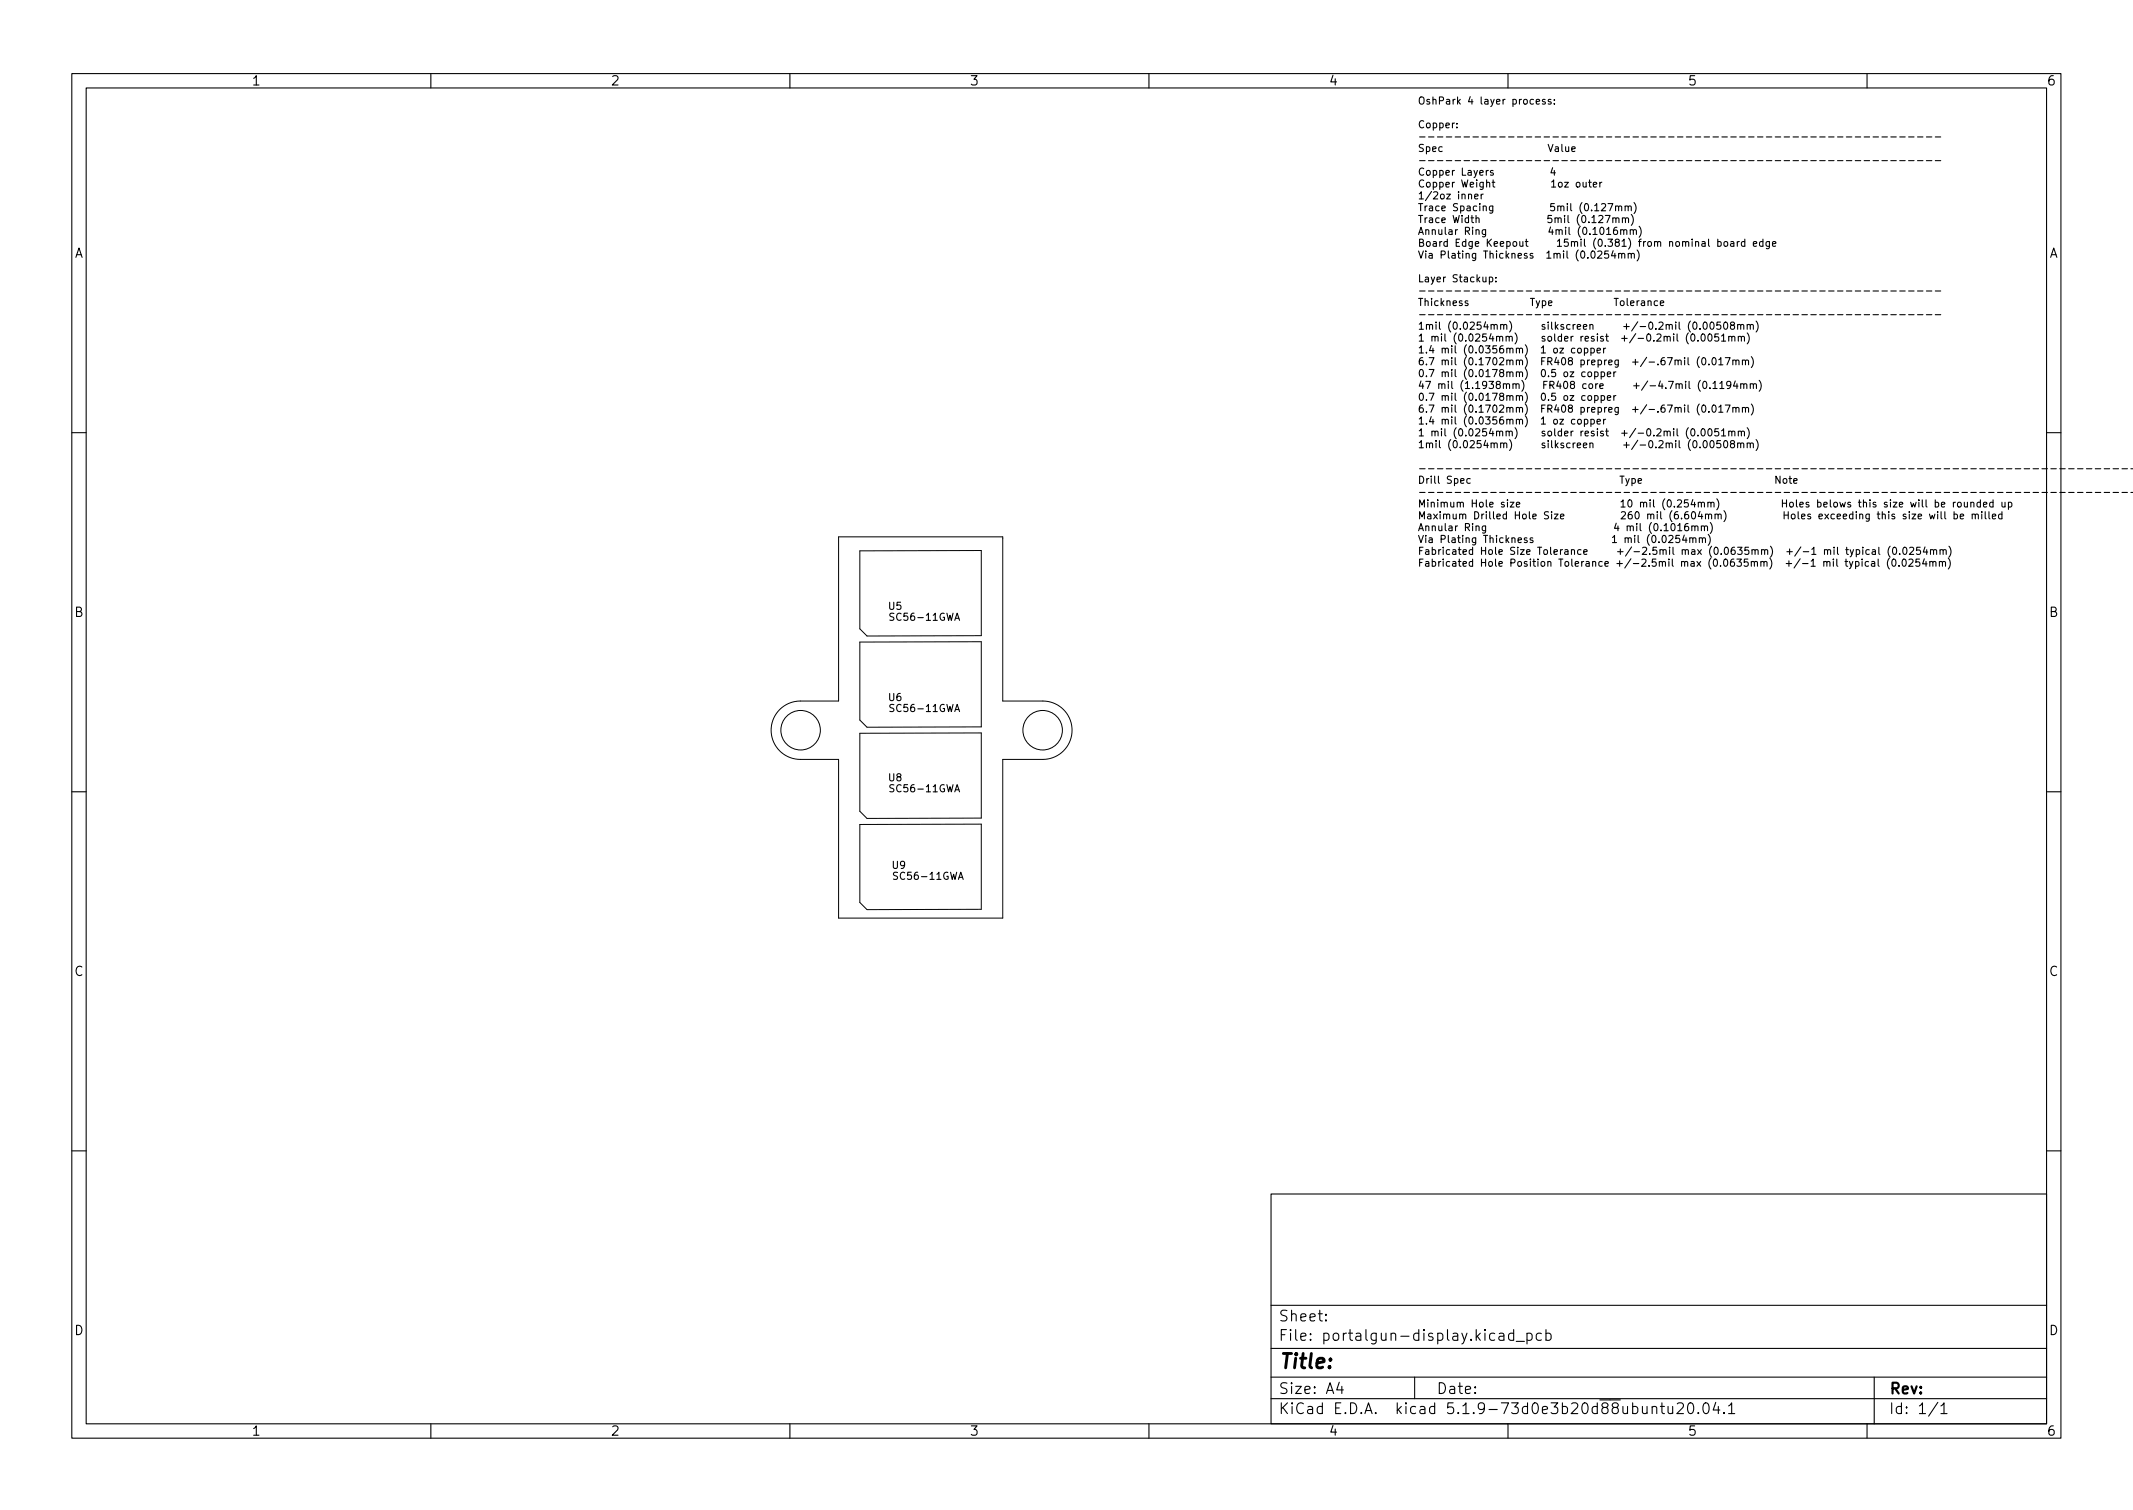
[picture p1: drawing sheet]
<svg xmlns="http://www.w3.org/2000/svg" width="297mm" height="210mm" viewBox="0 0 297 210" stroke-linecap="round" stroke-linejoin="round" font-family="sans-serif">
<defs><g id="words">
<text font-size="2.8" x="178" y="190.6">Title:</text>
<g font-size="2.1">
<text x="178" y="184">Sheet:</text>
<text x="178" y="186.7">File: portalgun-display.kicad_pcb</text>
<text x="178" y="196.9">KiCad E.D.A. kicad 5.1.9-73d0e3b20d88ubuntu20.04.1</text>
<text x="178" y="194.1">Size: A4</text>
<text x="200" y="194.1">Date:</text>
<text x="263" y="194.1">Rev:</text>
<text x="263" y="196.9">Id: 1/1</text>
</g>
<g font-size="1.8">
<text x="35" y="11.9">1</text>
<text x="85" y="11.9">2</text>
<text x="135" y="11.9">3</text>
<text x="185" y="11.9">4</text>
<text x="235" y="11.9">5</text>
<text x="285" y="11.9">6</text>
<text x="10.3" y="35.9">A</text>
<text x="285.3" y="35.9">A</text>
<text x="10.3" y="85.9">B</text>
<text x="285.3" y="85.9">B</text>
<text x="10.3" y="135.9">C</text>
<text x="285.3" y="135.9">C</text>
<text x="10.3" y="185.9">D</text>
<text x="285.3" y="185.9">D</text>
<text x="35" y="199.9">1</text>
<text x="85" y="199.9">2</text>
<text x="135" y="199.9">3</text>
<text x="185" y="199.9">4</text>
<text x="235" y="199.9">5</text>
<text x="285" y="199.9">6</text>
</g>
<g font-size="1.4">
<text x="197.4" y="14.5">OshPark 4 layer process:</text>
<text x="197.4" y="17.8">Copper:</text>
<text x="197.4" y="21.1">Spec</text>
<text x="197.4" y="24.4">Copper Layers</text>
<text x="197.4" y="26.1">Copper Weight</text>
<text x="197.4" y="27.7">1/2oz inner</text>
<text x="197.4" y="29.4">Trace Spacing</text>
<text x="210.8" y="29.4">5mil (0.127mm)</text>
<text x="197.4" y="31">Trace Width</text>
<text x="197.4" y="32.7">Annular Ring</text>
<text x="197.4" y="34.3">Board Edge Keepout</text>
<text x="197.4" y="36">Via Plating Thickness 1mil (0.0254mm)</text>
<text x="210" y="31">5mil (0.127mm)</text>
<text x="210.4" y="32.7">4mil (0.1016mm)</text>
<text x="213.1" y="34.3">15mil (0.381) from nominal board edge</text>
<text x="197.4" y="39.3">Layer Stackup:</text>
<text x="197.4" y="42.6">Thickness</text>
<text x="197.4" y="45.9">1mil (0.0254mm)</text>
<text x="197.4" y="47.5">1 mil (0.0254mm)</text>
<text x="210.1" y="45.9">silkscreen</text>
<text x="210.1" y="47.5">solder resist +/-0.2mil (0.0051mm)</text>
<text x="218.9" y="45.9">+/-0.2mil (0.00508mm)</text>
<text x="197.4" y="49.2">1.4 mil (0.0356mm) 1 oz copper</text>
<text x="197.4" y="50.8">6.7 mil (0.1702mm) FR408 prepreg +/-.67mil (0.017mm)</text>
<text x="197.4" y="52.5">0.7 mil (0.0178mm) 0.5 oz copper</text>
<text x="197.4" y="54.1">47 mil (1.1938mm)</text>
<text x="197.4" y="55.8">0.7 mil (0.0178mm) 0.5 oz copper</text>
<text x="197.4" y="57.4">6.7 mil (0.1702mm) FR408 prepreg +/-.67mil (0.017mm)</text>
<text x="197.4" y="59.1">1.4 mil (0.0356mm) 1 oz copper</text>
<text x="210.5" y="54.1">FR408 core</text>
<text x="220" y="54.1">+/-4.7mil (0.1194mm)</text>
<text x="197.4" y="60.7">1 mil (0.0254mm)</text>
<text x="197.4" y="62.4">1mil (0.0254mm)</text>
<text x="210.1" y="60.7">solder resist +/-0.2mil (0.0051mm)</text>
<text x="210.1" y="62.4">silkscreen</text>
<text x="218.9" y="62.4">+/-0.2mil (0.00508mm)</text>
<text x="197.4" y="67.3">Drill Spec</text>
<text x="197.4" y="70.6">Minimum Hole size</text>
<text x="226.8" y="67.3">Note</text>
<text x="232.3" y="70.6">Holes belows this size will be rounded up</text>
<text x="197.4" y="72.3">Maximum Drilled Hole Size</text>
<text x="197.4" y="73.9">Annular Ring</text>
<text x="197.4" y="75.6">Via Plating Thickness</text>
<text x="197.4" y="77.2">Fabricated Hole Size Tolerance</text>
<text x="219" y="72.3">260 mil (6.604mm)</text>
<text x="219.9" y="77.2">+/-2.5mil max (0.0635mm) +/-1 mil typical (0.0254mm)</text>
<text x="234.8" y="72.3">Holes exceeding this size will be milled</text>
<text x="197.4" y="78.9">Fabricated Hole Position Tolerance +/-2.5mil max (0.0635mm) +/-1 mil typical (0.0254mm)</text>
<text x="123.8" y="84.9">U5</text>
<text x="124.3" y="86.4">SC56-11GWA</text>
<text x="123.8" y="97.6">U6</text>
<text x="124.3" y="99.1">SC56-11GWA</text>
<text x="123.8" y="108.8">U8</text>
<text x="124.3" y="110.3">SC56-11GWA</text>
<text x="124.3" y="121">U9</text>
<text x="124.8" y="122.5">SC56-11GWA</text>
</g>
</g></defs>
<g fill="none" stroke="#000" stroke-width=".15">
<path d="M10 10.2h277v190.1h-277zM12 12.2h273v186.1h-273zM60 10.2v2M110 10.2v2M160 10.2v2M197.7 19.1h.8M198.9 19.1h.8M200.2 19.1h.7M201.4 19.1h.8M202.6 19.1h.8M203.9 19.1h.7M205.1 19.1h.8"/>
<path d="M206.4 19.1h.7M207.6 19.1h.8M208.8 19.1h.8M210 10.2v2M210.1 19.1h.7M211.3 19.1h.8M212.6 19.1h.7M213.8 19.1h.8M215 19.1h.8M215.2 13.9l-.3-.1-.1 .2v.1l.4 .1v.3h-.4M216 13.9l-.3-.1-.1 .2v.1l.4 .1v.3h-.4M216.3 19.1h.7"/>
<path d="M216.5 14.4v.1M216.5 13.9v.1M217.5 19.1h.8M218.7 19.1h.8M220 19.1h.7M221.2 19.1h.8M222.5 19.1h.7M223.7 19.1h.8M224.9 19.1h.8M226.2 19.1h.7M227.4 19.1h.8M228.6 19.1h.8"/>
<path d="M229.9 19.1h.7M231.1 19.1h.8M232.4 19.1h.7M233.6 19.1h.8M234.8 19.1h.8M236.1 19.1h.7M237.3 19.1h.8M238.6 19.1h.7M239.8 19.1h.8M241 19.1h.8M242.3 19.1h.7M243.5 19.1h.8"/>
<path d="M244.7 19.1h.8M246 19.1h.7M247.2 19.1h.8M248.5 19.1h.7M249.7 19.1h.8M250.9 19.1h.8M252.2 19.1h.7M253.4 19.1h.8M254.6 19.1h.8M255.9 19.1h.7M257.1 19.1h.8M258.4 19.1h.7"/>
<path d="M259.6 19.1h.8M260 10.2v2M260.8 19.1h.8M262.1 19.1h.7M263.3 19.1h.8M264.6 19.1h.7M265.8 19.1h.8M267 19.1h.8M268.3 19.1h.7M269.5 19.1h.8M197.7 22.4h.8M198.9 22.4h.8"/>
<path d="M200.2 22.4h.7M201.4 22.4h.8M202.6 22.4h.8M203.9 22.4h.7M205.1 22.4h.8M205.4 27.4l.4-.1v-.2l-.3-.1-.1 .2v.5h.4M205.6 30.4l.1-.1 .2 .1 .1 .6M206.3 27v.7M206.4 22.4h.7M206.6 27l-.3 .2M206.9 32v.8l-.2 .2-.2-.1M206.9 32h-.3l-.2 .2 .1 .4h.4"/>
<path d="M207.4 38.6h.3l.2 .2-.1 .4h-.4M207.6 22.4h.8M207.8 25.4h.4M207.9 28.7v.8l-.2 .2-.2-.1M207.9 28.7h-.3l-.2 .2 .1 .4h.4M207.9 23.8l-.2-.1-.1 .2v.1l.3 .1v.3h-.3M207.9 25v.9l.3 .1M208.3 39.2h.1M208.3 38.6v.1M208.8 22.4h.8M210.1 22.4h.7M211.3 22.4h.8"/>
<path d="M211.6 33.6l.1 .7h.2l.2-.1M212.1 33.6v.7M212.4 33.6h.4M212.6 33.3v.9l.2 .1M212.6 22.4h.7M213.8 22.4h.8M215 22.4h.8M215.6 20.1l.3 1 .4-1M216.1 25.3l.3-.3v1M216.1 26h.5M216.2 23.4l-.2 .7h.6M216.3 22.4h.7"/>
<path d="M216.5 23.7v.7M216.6 20.5h.4v.6M217 20.7h-.3l-.1 .2 .1 .2h.3M217.1 25.5l.1-.1 .3 .1 .1 .4-.1 .1h-.3h-.1zM217.5 20.1v.9l.1 .1M217.5 22.4h.8M217.9 25.4h.5l-.5 .6h.5M218 20.4l.1 .7h.2l.2-.1M218.5 20.4v.7M218.7 22.4h.8M218.9 20.8l.5-.1-.1-.2-.3-.1-.1 .2v.5h.4M219.6 25.4h.2l.2 .2v.3l-.2 .1h-.2l-.1-.1z"/>
<path d="M220 22.4h.7M220.4 30.1l.1-.1a.53 .53 0 0 1 .3 .5 .53 .53 0 0 1-.3 .5l-.1-.1-.1-.3zM220.5 25.4v.6h.2h.2M220.9 25.4v.6M221.2 22.4h.8M221.2 25.4h.4M221.3 30.9v.1M221.4 25v.9l.2 .1M221.6 29.3h.1M221.7 30.3l.3-.3v1M221.7 31h.6M221.8 31.9l.3-.3v1"/>
<path d="M221.8 32.6h.6M221.9 25.7l.5-.1-.1-.2h-.3l-.1 .1v.5h.4M222.1 28.6l.3-.3v1M222.1 29.3h.5M222.5 22.4h.7M222.6 30.1l.4-.1 .2 .3-.6 .7h.6M222.8 25.4v.6M222.9 31.7l.1-.1a.53 .53 0 0 1 .4 .5 .53 .53 0 0 1-.4 .5h-.1l-.1-.3zM223 28.4l.4-.1 .2 .3-.6 .7h.6M223.1 25.4l-.3 .2M223.6 30h.6l-.4 1M223.7 22.4h.8"/>
<path d="M223.7 31.9l.3-.3v1M223.7 32.6h.6M223.9 28.3h.7l-.4 1M224 34.9h-.5v.5l.1-.1 .3 .1 .1 .1v.4h-.2h-.3M224.6 30.4l.1-.1 .3 .1v.6M224.6 30.3v.7M224.6 34.9l-.2 .7h.6M224.9 35.3v.6M224.9 22.4h.8M225 28.8l.1-.1h.3v.6M225 28.7v.6M225 30.5l.2-.2 .2 .1 .1 .6"/>
<path d="M225.2 31.6l-.3 .1a.67 .67 0 0 0 0 .9h.3l.1-.4-.2-.2h-.2l-.2 .2M225.4 28.8l.2-.1h.2v.6M225.4 35.4l.2-.1h.2v.6M225.4 35.3v.6M225.7 32.1l.1-.1h.3v.6M225.7 32v.6M225.8 35.4l.2-.1h.2l.1 .6M225.9 30.4l.2-.1 .2 .1 .1 .6M225.9 30.3v.7M226.1 32.1l.2-.1h.2l.1 .6M226.2 22.4h.7M226.3 28.8l.2-.1h.2v.6"/>
<path d="M226.3 28.7v.6M226.4 30.5l.1-.2 .2 .1 .1 .6M226.7 28.8l.2-.1h.2l.1 .6M226.7 35.4l.2-.1h.2l.1 .6M226.7 35.3v.6M227 32.1l.2-.1h.2l.1 .6M227 32v.6M227.2 29.9a1.15 1.15 0 0 1 0 1.5M227.2 35.4l.1-.1h.3v.6M227.4 22.4h.8M227.5 32.1l.1-.1h.2l.1 .6M227.6 28.2a1.15 1.15 0 0 1 0 1.5"/>
<path d="M228 34.8a1.15 1.15 0 0 1 0 1.5M228.3 31.5a1.15 1.15 0 0 1 0 1.5M228.6 22.4h.8M229.9 22.4h.7M231.1 22.4h.8M232.4 22.4h.7M233.6 22.4h.8M234.8 22.4h.8M236.1 22.4h.7M237.3 22.4h.8M238.6 22.4h.7M239.2 33.7l.3-.1 .2 .2-.1 .5h-.4"/>
<path d="M239.2 33.3v1M239.8 22.4h.8M240.2 33.7l.2-.1 .2 .2v.3l-.2 .2h-.2l-.1-.2zM241 33.7h.4l.1 .6M241 22.4h.8M241.5 33.9h-.4l-.1 .2 .1 .2h.4M241.9 33.6v.7M242.2 33.6l-.3 .2M242.3 22.4h.7M243 33.7l-.3-.1-.2 .2 .1 .5h.4M243 33.3v1M243.5 22.4h.8"/>
<path d="M244.2 34l.4-.1v-.2l-.3-.1-.1 .2v.5h.4M244.7 22.4h.8M245.5 33.7l-.3-.1-.2 .2 .1 .5h.4M245.5 33.3v1M246 22.4h.7M246.4 33.6v.8l-.2 .2h-.2M246.4 33.7l-.3-.1-.2 .2 .1 .5h.4M246.8 34l.5-.1v-.2l-.3-.1-.2 .2 .1 .5h.4M247.2 22.4h.8M248.5 22.4h.7M249.7 22.4h.8M250.9 22.4h.8"/>
<path d="M252.2 22.4h.7M253.4 22.4h.8M254.6 22.4h.8M255.9 22.4h.7M257.1 22.4h.8M258.4 22.4h.7M259.6 22.4h.8M260.8 22.4h.8M262.1 22.4h.7M263.3 22.4h.8M264.6 22.4h.7M265.8 22.4h.8"/>
<path d="M267 22.4h.8M268.3 22.4h.7M269.5 22.4h.8M197.7 40.5h.8M197.7 43.8h.8M198.9 40.5h.8M198.9 43.8h.8M200.2 40.5h.7M200.2 43.8h.7M201.4 40.5h.8M201.4 43.8h.8M202.6 40.5h.8"/>
<path d="M202.6 43.8h.8M203.9 40.5h.7M203.9 43.8h.7M205.1 40.5h.8M205.1 43.8h.8M206.4 40.5h.7M206.4 43.8h.7M207.6 40.5h.8M207.6 43.8h.8M208.8 47l.2-.2 .2 .1 .1 .6M208.8 40.5h.8M208.8 43.8h.8"/>
<path d="M209 45.3l.1-.1h.3v.6M209 45.2v.6M209.4 45.3l.2-.1h.2v.6M209.8 53.6l.1-.2 .3 .1v.6M210.1 40.5h.7M210.1 43.8h.7M211.3 40.5h.8M211.3 43.8h.8M212.6 40.5h.7M212.6 43.8h.7M213.1 41.5h.6M213.4 41.5v1"/>
<path d="M213.8 40.5h.8M213.8 43.8h.8M213.9 41.9l.3 .6M214.4 41.9l-.3 .9-.2 .1M214.8 41.9h.3l.2 .2-.1 .4h-.4M214.8 41.9v1M215 40.5h.8M215 43.8h.8M215.6 42.2l.5-.1v-.2h-.3l-.2 .1 .1 .5h.4M216.3 40.5h.7M216.3 43.8h.7M217.5 40.5h.8"/>
<path d="M217.5 43.8h.8M217.7 45.2h-.2l-.1 .1v.2l.3 .1v.2h-.3M218.6 45.2h-.2l-.2 .2 .1 .4h.3M218.7 40.5h.8M218.7 43.8h.8M218.9 53.5l-.2-.2v-.1l.2-.1h.3l.1 .2-.1 .1-.4 .2-.1 .1v.2l.2 .2h.3l.1-.2-.1-.3-.1-.1M219.3 48.5h-.3l-.2 .2 .1 .4h.4M219.3 58.4h-.3l-.2 .2 .1 .4h.4M219.7 48.6l.2-.1 .3 .1v.4l-.1 .1h-.2h-.2zM219.8 58.4h.2l.2 .2v.3l-.2 .1h-.2l-.1-.1zM220 40.5h.7M220 43.8h.7"/>
<path d="M220.6 48.5h.3l.2 .2-.1 .4h-.4M220.6 58.4h.3l.2 .2-.1 .4h-.4M220.6 48.5v1M220.6 58.4v1M220.7 51.8h-.2l-.2 .2 .1 .4h.3M220.7 55.1h-.2l-.2 .2 .1 .4h.3M221.2 51.8h.3l.1 .2v.3l-.1 .1h-.3l-.1-.1zM221.2 55.1h.3l.1 .2v.3l-.1 .1h-.3l-.1-.1zM221.2 40.5h.8M221.2 43.8h.8M221.6 48.5h.2l.2 .2-.1 .4h-.3M221.6 58.4h.2l.2 .2-.1 .4h-.3"/>
<path d="M221.6 48.5v1M221.6 58.4v1M222.1 51.8h.3l.2 .2-.1 .4h-.4M222.1 55.1h.3l.2 .2-.1 .4h-.4M222.1 51.8v1M222.1 55.1v1M222.4 48.8l.5-.1-.1-.2h-.2l-.2 .1 .1 .5h.3M222.4 58.7l.5-.1-.1-.2h-.2l-.2 .1 .1 .5h.3M222.5 40.5h.7M222.5 43.8h.7M223 51.8h.3l.2 .2-.1 .4h-.4M223 55.1h.3l.2 .2-.1 .4h-.4"/>
<path d="M223 51.8v1M223 55.1v1M223.3 48.5v.6M223.3 58.4v.6M223.6 48.5l-.3 .2M223.6 58.4l-.3 .2M223.7 40.5h.8M223.7 43.8h.8M223.8 52.1l.5-.1v-.2h-.3l-.2 .1 .1 .5h.4M223.8 55.4l.5-.1v-.2h-.3l-.2 .1 .1 .5h.4M224.7 51.8v.6M224.7 55.1v.6"/>
<path d="M224.8 41.5h.6M224.9 40.5h.8M224.9 43.8h.8M225 51.8l-.3 .2M225 55.1l-.3 .2M225.1 41.5v1M225.7 42l.1-.1 .3 .1 .1 .4-.1 .1h-.3h-.1zM226.2 40.5h.7M226.2 43.8h.7M226.6 41.5v.9l.1 .1M227.1 42.2l.5-.1-.1-.2h-.3l-.1 .1v.5h.4M227.4 40.5h.8"/>
<path d="M227.4 43.8h.8M228 41.9v.6M228.3 41.9l-.3 .2M228.6 41.9h.4v.6M228.6 40.5h.8M228.6 43.8h.8M229 42.1l-.3 .1-.1 .1 .1 .2h.3M229.5 42l.1-.1h.3v.6M229.5 41.9v.6M229.9 40.5h.7M229.9 43.8h.7M230.8 41.9h-.2l-.2 .2 .1 .4h.3"/>
<path d="M231.1 40.5h.8M231.1 43.8h.8M231.2 42.2l.5-.1-.1-.2h-.2l-.2 .1 .1 .5h.3M232.4 40.5h.7M232.4 43.8h.7M233.6 46.5v.9l.1 .1M233.6 59.7v.9l.1 .1M233.6 40.5h.8M233.6 43.8h.8M233.8 44.8v.9l.2 .1M233.8 53.6l.2-.2 .2 .1 .1 .6M234.6 49.8v.1"/>
<path d="M234.6 56.4v.1M234.6 50.1v.7M234.6 56.7v.7M234.7 53.1v.1M234.7 53.4v.7M234.8 40.5h.8M234.8 43.8h.8M235.1 49.8v.9l.1 .1M235.1 56.4v.9l.1 .1M235.1 46.4a1.15 1.15 0 0 0 0 1.5M235.1 59.6a1.15 1.15 0 0 0 0 1.5M235.2 53.1v.9l.2 .1"/>
<path d="M235.4 44.7a1.15 1.15 0 0 0 0 1.5M235.6 46.6l.1-.1a.53 .53 0 0 1 .3 .5 .53 .53 0 0 1-.3 .5l-.1-.1-.1-.3zM235.6 59.7h.1a.53 .53 0 0 1 .3 .5 .53 .53 0 0 1-.3 .5 .66 .66 0 0 1-.1-1zM235.9 44.9l.1-.1a.53 .53 0 0 1 .3 .5 .53 .53 0 0 1-.3 .5 .67 .67 0 0 1-.1-.9zM236.1 40.5h.7M236.1 43.8h.7M236.5 47.4v.1M236.6 49.7a1.15 1.15 0 0 0 0 1.5M236.6 56.3a1.15 1.15 0 0 0 0 1.5M236.7 45.8h.1M236.8 53a1.15 1.15 0 0 0 0 1.5M237 46.6l.1-.1a.53 .53 0 0 1 .4 .5 .53 .53 0 0 1-.4 .5l-.1-.1-.1-.3z"/>
<path d="M237 59.8l.1-.1a.53 .53 0 0 1 .4 .5 .53 .53 0 0 1-.4 .5l-.1-.1-.1-.3zM237.1 49.9l.1-.1a.53 .53 0 0 1 .4 .5 .53 .53 0 0 1-.4 .5l-.1-.1-.1-.3zM237.1 56.5l.1-.1a.53 .53 0 0 1 .4 .5 .53 .53 0 0 1-.4 .5l-.1-.1-.1-.3zM237.3 44.9l.1-.1a.53 .53 0 0 1 .4 .5 .53 .53 0 0 1-.4 .5h-.1l-.1-.3zM237.3 53.1h.1a.53 .53 0 0 1 .3 .5 .53 .53 0 0 1-.3 .5 .66 .66 0 0 1-.1-1zM237.3 40.5h.8M237.3 43.8h.8M237.9 46.6l.2-.1a.53 .53 0 0 1 .3 .5 .53 .53 0 0 1-.3 .5l-.2-.1-.1-.3zM238 50.7v.1M238 57.3v.1M238 59.7h.1a.53 .53 0 0 1 .3 .5 .53 .53 0 0 1-.3 .5 .67 .67 0 0 1-.1-1zM238.1 54v.1"/>
<path d="M238.3 44.9l.1-.1a.53 .53 0 0 1 .3 .5 .53 .53 0 0 1-.3 .5 .67 .67 0 0 1-.1-.9zM238.5 49.9l.1-.1a.53 .53 0 0 1 .4 .5 .53 .53 0 0 1-.4 .5l-.1-.1-.1-.3zM238.5 56.5l.1-.1a.53 .53 0 0 1 .4 .5 .53 .53 0 0 1-.4 .5l-.1-.1-.1-.3zM238.6 53.4l.2-.3v1M238.6 40.5h.7M238.6 43.8h.7M238.6 54.1h.5M239.3 46.5h-.5v.5l.1-.1h.4l.1 .2-.1 .3-.1 .1-.4-.1M239.3 59.7h-.5v.5l.1-.1h.4l.1 .2-.1 .3-.1 .1-.4-.1M239.4 50.1l.2-.3v1M239.4 56.7l.2-.3v1M239.4 50.8h.5"/>
<path d="M239.4 57.4h.5M239.5 53.4l.3-.3v1M239.5 54.1h.6M239.6 44.8h-.5v.5l.1-.1 .4 .1v.1v.4h-.1h-.4M239.7 46.8l.3-.3v1M239.7 60l.3-.3v1M239.7 47.5h.6M239.8 40.5h.8M239.8 43.8h.8M240.2 44.9l.1-.1a.53 .53 0 0 1 .3 .5 .53 .53 0 0 1-.3 .5 .67 .67 0 0 1-.1-.9zM240.3 49.8h.6l-.4 1M240.3 56.4h.6l-.4 1"/>
<path d="M240.7 46.9l.2-.1 .2 .1 .1 .6M240.7 46.8v.7M241 53.5l-.2 .2h-.2l-.1-.2 .1-.4h.2l.2 .1a.66 .66 0 0 1-.3 .9h-.1M241 40.5h.8M241 43.8h.8M241.2 45.3l-.2-.2v-.2l.2-.1 .3 .1 .1 .1-.1 .2-.4 .1-.1 .2v.2l.2 .1h.3l.1-.1-.1-.3-.1-.1M241.2 47l.1-.2 .3 .1v.6M241.3 50.2l.2-.1 .2 .1v.6M241.3 56.8l.2-.1 .2 .1v.6M241.3 50.1v.7M241.3 56.7v.7M241.6 53.1l-.2 .7h.6"/>
<path d="M241.7 50.3l.2-.2 .2 .1 .1 .6M241.7 56.9l.2-.2 .2 .1 .1 .6M241.9 53.4v.7M242 45.3l.1-.1h.3v.6M242 45.2v.6M242.1 46.9l.1-.1 .3 .1v.6M242.1 46.8v.7M242.3 40.5h.7M242.3 43.8h.7M242.4 45.3l.2-.1h.2v.6M242.4 53.5l.2-.1 .2 .1v.6M242.4 53.4v.7"/>
<path d="M242.5 47l.1-.2 .3 .1v.6M242.6 50.2l.2-.1 .2 .1 .1 .6M242.6 56.8l.2-.1 .2 .1 .1 .6M242.6 50.1v.7M242.6 56.7v.7M242.8 53.6l.2-.2 .2 .1 .1 .6M243.1 50.3l.1-.2 .3 .1v.6M243.1 56.9l.1-.2 .3 .1v.6M243.3 45.3l.2-.1h.2v.6M243.3 46.4a1.15 1.15 0 0 1 0 1.5M243.3 59.6a1.15 1.15 0 0 1 0 1.5M243.3 45.2v.6"/>
<path d="M243.5 40.5h.8M243.5 43.8h.8M243.7 45.3l.2-.1h.2l.1 .6M243.7 53.5l.2-.1 .2 .1 .1 .6M243.7 53.4v.7M243.9 49.7a1.15 1.15 0 0 1 0 1.5M243.9 56.3a1.15 1.15 0 0 1 0 1.5M244.2 53.6l.1-.2 .3 .1v.6M244.6 44.7a1.15 1.15 0 0 1 0 1.5M244.7 40.5h.8M244.7 43.8h.8M245 53a1.15 1.15 0 0 1 0 1.5"/>
<path d="M246 40.5h.7M246 43.8h.7M247.2 40.5h.8M247.2 43.8h.8M248.5 40.5h.7M248.5 43.8h.7M249.7 40.5h.8M249.7 43.8h.8M250.9 40.5h.8M250.9 43.8h.8M252.2 40.5h.7M252.2 43.8h.7"/>
<path d="M253.4 40.5h.8M253.4 43.8h.8M254.6 40.5h.8M254.6 43.8h.8M255.9 40.5h.7M255.9 43.8h.7M257.1 40.5h.8M257.1 43.8h.8M258.4 40.5h.7M258.4 43.8h.7M259.6 40.5h.8M259.6 43.8h.8"/>
<path d="M260.8 40.5h.8M260.8 43.8h.8M262.1 40.5h.7M262.1 43.8h.7M263.3 40.5h.8M263.3 43.8h.8M264.6 40.5h.7M264.6 43.8h.7M265.8 40.5h.8M265.8 43.8h.8M267 40.5h.8M267 43.8h.8"/>
<path d="M268.3 40.5h.7M268.3 43.8h.7M269.5 40.5h.8M269.5 43.8h.8M10 60.2h2M197.7 65.3h.8M197.7 68.6h.8M198.9 65.3h.8M198.9 68.6h.8M200.2 65.3h.7M200.2 68.6h.7M201.4 65.3h.8"/>
<path d="M201.4 68.6h.8M202.6 65.3h.8M202.6 68.6h.8M203.9 65.3h.7M203.9 68.6h.7M204.7 66.7l-.2-.1-.2 .2 .1 .5h.3M205.1 65.3h.8M205.1 68.6h.8M206.4 65.3h.7M206.4 68.6h.7M206.9 73.2v.8l-.2 .2h-.2M206.9 73.3l-.3-.1-.2 .2 .1 .5h.4"/>
<path d="M207.6 65.3h.8M207.6 68.6h.8M208.8 60.2l.2-.2 .2 .1 .1 .6M208.8 65.3h.8M208.8 68.6h.8M209 61.8l.1-.1h.3v.6M209 61.7v.6M209.4 61.8l.2-.1h.2v.6M210.1 65.3h.7M210.1 68.6h.7M210.3 69.9h.5l-.5 .7h.5M211.2 70.3l.4-.1v-.2l-.3-.1-.1 .2v.5h.4"/>
<path d="M211.3 65.3h.8M211.3 68.6h.8M212.6 65.3h.7M212.6 68.6h.7M212.6 74.9h-.2l-.1 .1v.2l.3 .1v.2h-.3M213.5 74.9h-.3l-.1 .1v.2l.4 .1v.2h-.4M213.8 65.3h.8M213.8 68.6h.8M215 65.3h.8M215 68.6h.8M215.6 71.3l-.3-.1-.2 .1v.3l.5 .2v.3l-.1 .1h-.4M216.1 71.2v.1"/>
<path d="M216.1 71.6v.6M216.3 65.3h.7M216.3 68.6h.7M216.5 71.6h.5l-.5 .6h.5M217.3 71.9l.5-.1-.1-.2h-.2l-.2 .1 .1 .5h.3M217.5 65.3h.8M217.5 68.6h.8M217.7 61.7h-.2l-.1 .1v.2l.3 .1v.2h-.3M218.6 61.7h-.2l-.2 .2 .1 .4h.3M218.7 65.3h.8M218.7 68.6h.8M218.8 76.6l.2-.1 .2 .1 .1 .6"/>
<path d="M218.8 76.5v.7M220 65.3h.7M220 68.6h.7M221.2 65.3h.8M221.2 68.6h.8M222.5 65.3h.7M222.5 68.6h.7M223.7 65.3h.8M223.7 68.6h.8M224.6 74.8l.2-.3v1M224.6 75.5h.5M224.9 65.3h.8"/>
<path d="M224.9 68.6h.8M225.1 72.9l-.3 .7h.7M225.3 73.2v.7M225.6 66.3h.6M225.7 69.9l.3-.3v1M225.7 70.6h.6M225.9 66.3v1M226.2 65.3h.7M226.2 68.6h.7M226.3 75l.2-.1h.2v.6M226.3 74.9v.6M226.6 73.3l.1-.1 .3 .1v.6"/>
<path d="M226.6 73.2v.7M226.7 75l.2-.1h.2l.1 .6M226.8 69.7l.1-.1a.53 .53 0 0 1 .4 .5 .53 .53 0 0 1-.4 .5l-.1-.1-.1-.3zM227 73.4l.2-.2 .2 .1 .1 .6M227.4 65.3h.8M227.4 68.6h.8M227.6 74.5v.1M227.6 74.9v.6M227.9 73.2v.7M228.1 74.5v.9l.2 .1M228.4 72.9v.9l.2 .1M228.5 70l.1-.1 .2 .1 .1 .6"/>
<path d="M228.5 69.9v.7M228.6 65.3h.8M228.6 68.6h.8M228.9 70.1l.1-.2 .3 .1v.6M229.7 74.4a1.15 1.15 0 0 0 0 1.5M229.8 69.6v.1M229.8 69.9v.7M229.9 65.3h.7M229.9 68.6h.7M230 72.8a1.15 1.15 0 0 0 0 1.5M230.1 74.6l.2-.1a.53 .53 0 0 1 .3 .5 .53 .53 0 0 1-.3 .5h-.2l-.1-.3zM230.3 69.6v.9l.1 .1"/>
<path d="M230.4 73l.2-.1a.53 .53 0 0 1 .3 .5 .53 .53 0 0 1-.3 .5l-.2-.1-.1-.3zM231 75.5h.1M231.1 65.3h.8M231.1 68.6h.8M231.3 71.2v.9l.1 .1M231.3 73.8v.1M231.6 74.6l.1-.1a.53 .53 0 0 1 .3 .5 .53 .53 0 0 1-.3 .5h-.1l-.1-.3zM231.7 73.2l.3-.3v1M231.7 73.9h.6M231.8 69.5a1.15 1.15 0 0 0 0 1.5M232.4 65.3h.7M232.4 68.6h.7"/>
<path d="M232.4 74.6l.4-.1 .2 .3-.6 .7h.6M232.8 73l.1-.1a.53 .53 0 0 1 .4 .5 .53 .53 0 0 1-.4 .5l-.1-.1-.1-.3zM232.8 71.1a1.15 1.15 0 0 0 0 1.5M233.6 65.3h.8M233.6 68.6h.8M233.6 71.2l-.2 .1a.67 .67 0 0 0 0 .9h.3v-.4l-.1-.2-.3 .1-.1 .1M233.6 73.2l.3-.3v1M233.6 73.9h.6M233.8 61.3v.9l.2 .1M233.9 74.5h-.5v.5l.1-.1 .3 .1 .1 .1v.4h-.2h-.3M234.2 72.2h.1M234.6 74.5l-.3 .7h.6"/>
<path d="M234.8 74.9v.6M234.8 65.3h.8M234.8 68.6h.8M235.1 72.9h-.3a.67 .67 0 0 0 0 1l.3-.1 .1-.3-.2-.2h-.3l-.1 .2M235.3 75l.2-.1h.2v.6M235.3 74.9v.6M235.4 61.2a1.15 1.15 0 0 0 0 1.5M235.6 73.3l.1-.1 .3 .1v.6M235.6 73.2v.7M235.7 75l.2-.1h.2l.1 .6M235.9 61.4l.1-.1a.53 .53 0 0 1 .3 .5 .53 .53 0 0 1-.3 .5 .67 .67 0 0 1-.1-.9zM236 73.4l.2-.2 .2 .1 .1 .6"/>
<path d="M236.1 65.3h.7M236.1 68.6h.7M236.5 60.6v.1M236.6 75l.2-.1h.2l.1 .6M236.6 74.9v.6M236.7 62.3h.1M236.9 73.3l.2-.1 .2 .1 .1 .6M236.9 73.2v.7M237.1 75l.1-.1h.3v.6M237.3 61.4l.1-.1a.53 .53 0 0 1 .4 .5 .53 .53 0 0 1-.4 .5h-.1l-.1-.3zM237.3 65.3h.8M237.3 68.6h.8"/>
<path d="M237.4 73.4l.1-.2 .2 .1 .1 .6M237.9 74.4a1.15 1.15 0 0 1 0 1.5M238.2 72.8a1.15 1.15 0 0 1 0 1.5M238.3 61.4l.1-.1a.53 .53 0 0 1 .3 .5 .53 .53 0 0 1-.3 .5 .67 .67 0 0 1-.1-.9zM238.6 65.3h.7M238.6 68.6h.7M239.6 61.3h-.5v.5l.1-.1 .4 .1v.1v.4h-.1h-.4M239.7 60.7h.6M239.8 65.3h.8M239.8 68.6h.8M240.2 61.4l.1-.1a.53 .53 0 0 1 .3 .5 .53 .53 0 0 1-.3 .5 .67 .67 0 0 1-.1-.9zM240.7 60.1l.2-.1 .2 .1 .1 .6"/>
<path d="M240.7 60v.7M241 65.3h.8M241 68.6h.8M241.2 60.2l.1-.2 .3 .1v.6M241.2 61.8l-.2-.2v-.2l.2-.1 .3 .1 .1 .1-.1 .2-.4 .1-.1 .2v.2l.2 .1h.2l.2-.1-.1-.3-.1-.1M242 61.8l.1-.1h.3v.6M242 61.7v.6M242.1 60.1l.1-.1 .3 .1v.6M242.1 60v.7M242.3 65.3h.7M242.3 68.6h.7M242.4 61.8l.2-.1h.2v.6"/>
<path d="M242.5 60.2l.1-.2 .3 .1v.6M243.3 61.8l.2-.1h.2v.6M243.3 61.7v.6M243.5 65.3h.8M243.5 68.6h.8M243.7 61.8l.2-.1h.2l.1 .6M244.6 61.2a1.15 1.15 0 0 1 0 1.5M244.7 65.3h.8M244.7 68.6h.8M246 65.3h.7M246 68.6h.7M247.2 65.3h.8"/>
<path d="M247.2 68.6h.8M247.9 66.3v1l-.6-1v1M248.4 66.7l.1-.1 .3 .1v.4l-.1 .2h-.2l-.1-.1zM248.5 65.3h.7M248.5 68.6h.7M249.1 66.6h.4M249.3 66.3v.9l.2 .1M249.7 65.3h.8M249.7 68.6h.8M249.8 67l.5-.1-.1-.2-.3-.1-.1 .2v.5h.4M250.9 65.3h.8M250.9 68.6h.8"/>
<path d="M252.2 65.3h.7M252.2 68.6h.7M253.4 65.3h.8M253.4 68.6h.8M254.6 65.3h.8M254.6 68.6h.8M255.9 76.2v.9l.1 .1M255.9 65.3h.7M255.9 68.6h.7M256.9 78.2h.4M257 76.5h.4M257.1 77.8v.9l.2 .1"/>
<path d="M257.1 65.3h.8M257.1 68.6h.8M257.2 76.2v.9l.2 .1M257.6 78.2l.2 .6M257.6 76.5l.3 .7M258 78.2l-.3 .9-.1 .1M258.1 76.5l-.3 .9-.2 .1M258.4 65.3h.7M258.4 68.6h.7M258.4 78.2h.3l.2 .2-.1 .4h-.4M258.4 78.2v1M258.5 76.6l.3-.1 .2 .2-.1 .5h-.4"/>
<path d="M258.5 76.5v1M259.3 77.8v.1M259.3 78.2v.6M259.4 76.2v.1M259.4 76.5v.7M259.6 65.3h.8M259.6 68.6h.8M260.2 78.2h-.3l-.2 .2 .1 .4h.4M260.3 76.6l-.3-.1-.2 .2 .1 .5h.4M260.4 69.6v.1M260.4 69.9v.7M260.6 78.2h.4l.1 .6"/>
<path d="M260.7 76.6h.4l.1 .6M260.8 65.3h.8M260.8 68.6h.8M261.1 78.4l-.4 .1-.1 .1 .1 .2h.4M261.2 76.8h-.4l-.1 .2 .1 .2h.4M261.2 70l-.2-.1-.2 .2 .1 .1 .3 .1v.3h-.4M261.4 71.6h.4M261.6 71.2v.9l.2 .1M261.6 77.8v.9l.1 .1M261.6 76.2v.9l.2 .1M262.1 65.3h.7M262.1 68.6h.7"/>
<path d="M262.1 71.7l.2-.1h.2v.6M262.1 71.2v1M262.8 70l-.3-.1-.1 .2 .1 .1 .3 .1v.3h-.4M263 71.2v.1M263 71.6v.6M263.1 77.7a1.15 1.15 0 0 0 0 1.5M263.2 76.1a1.14 1.14 0 0 0 0 1.5M263.3 69.6v.1M263.3 69.9v.7M263.3 65.3h.8M263.3 68.6h.8M263.6 77.9l.1-.1a.53 .53 0 0 1 .3 .5 .53 .53 0 0 1-.3 .5h-.1l-.1-.3z"/>
<path d="M263.6 69.9h.6l-.6 .7h.6M263.7 76.2h.1a.53 .53 0 0 1 .3 .5 .53 .53 0 0 1-.3 .5 .66 .66 0 0 1-.1-1zM263.8 71.6h-.2l-.1 .1v.2l.3 .1v.2h-.3M264.5 78.8h.1M264.5 70.3l.5-.1-.1-.2-.3-.1-.1 .2 .1 .5h.3M264.6 77.1v.1M264.6 65.3h.7M264.6 68.6h.7M265 77.9l.1-.1a.53 .53 0 0 1 .4 .5 .53 .53 0 0 1-.4 .5 .66 .66 0 0 1-.1-.9zM265.1 76.3l.1-.1a.53 .53 0 0 1 .4 .5 .53 .53 0 0 1-.4 .5l-.1-.1-.1-.3zM265.4 71.6h-.2l-.2 .1 .1 .2 .3 .1v.2h-.4M265.8 65.3h.8"/>
<path d="M265.8 68.6h.8M265.8 77.9l.4-.1 .2 .3-.6 .7h.6M265.9 71.2v.1M265.9 71.6v.6M265.9 76.3l.4-.1 .2 .3-.6 .7h.6M266.1 69.9l.2 .7 .2-.5 .1 .5 .2-.7M266.3 71.6h.5l-.5 .6h.5M267 65.3h.8M267 68.6h.8M267.1 71.9l.5-.1v-.2h-.3l-.2 .1 .1 .5h.4M267.2 69.6v.1M267.2 69.9v.7"/>
<path d="M267.3 77.8h-.5v.5l.1-.1 .4 .1 .1 .1-.1 .4h-.1h-.4M267.4 76.2h-.5v.5l.1-.1h.4l.1 .2-.1 .3-.1 .1-.4-.1M267.7 69.6v.9l.1 .1M268 77.8l-.3 .7h.7M268.1 76.2l-.3 .7h.7M268.2 69.6v.9l.2 .1M268.2 78.2v.6M268.3 65.3h.7M268.3 68.6h.7M268.3 76.5v.7M268.7 71.6l.2 .6 .2-.4 .2 .4 .2-.6M268.7 78.3l.2-.1h.2l.1 .6"/>
<path d="M268.7 78.2v.6M268.8 76.6l.2-.1 .2 .1 .1 .6M268.8 76.5v.7M269.2 78.3l.1-.1h.2l.1 .6M269.3 76.7l.1-.2 .2 .1 .1 .6M269.5 70l.3-.1 .2 .2-.1 .5h-.4M269.5 65.3h.8M269.5 68.6h.8M269.5 69.6v1M269.8 71.2v.1M269.8 71.6v.6M270.1 78.3l.1-.1h.3v.6"/>
<path d="M270.1 78.2v.6M270.2 76.6l.1-.1 .3 .1v.6M270.2 76.5v.7M270.3 71.2v.9l.2 .1M270.4 70.3l.4-.1v-.2l-.3-.1-.1 .2v.5h.4M270.5 78.3l.1-.1h.3v.6M270.6 76.7l.1-.2 .3 .1v.6M270.7 65.3h.8M270.7 68.6h.8M270.8 71.2v.9l.2 .1M271.3 77.7a1.15 1.15 0 0 1 0 1.5M271.4 76.1a1.14 1.14 0 0 1 0 1.5"/>
<path d="M272 65.3h.7M272 68.6h.7M272 69.9v.7M272.1 71.6h.3l.2 .2-.1 .4h-.4M272.1 71.2v1M272.3 69.9l-.3 .2M272.6 70l.2-.1 .3 .1v.4l-.1 .2h-.2l-.2-.1zM273 71.9l.5-.1-.1-.2h-.3l-.1 .1v.5h.4M273.2 65.3h.8M273.2 68.6h.8M273.6 69.9v.7h.2l.2-.1M274 69.9v.7"/>
<path d="M274.5 70l.1-.1 .2 .1 .1 .6M274.5 65.3h.7M274.5 68.6h.7M274.5 69.9v.7M274.6 71.7l.2-.1h.2l.1 .6M274.6 71.6v.6M275.1 71.7l.1-.1h.3v.6M275.7 65.3h.8M275.7 68.6h.8M275.8 70l-.3-.1-.2 .2 .1 .5h.4M275.8 69.6v1M276 71.2v.1"/>
<path d="M276 71.6v.6M276.2 70.3l.5-.1-.1-.2-.2-.1-.2 .2 .1 .5h.3M276.5 71.2v.9l.1 .1M276.9 65.3h.8M276.9 68.6h.8M277 71.2v.9l.1 .1M277.5 71.9l.4-.1v-.2h-.3l-.1 .1v.5h.4M277.6 70l-.3-.1-.2 .2 .1 .5h.4M277.6 69.6v1M278.2 65.3h.7M278.2 68.6h.7M278.8 69.9v.7h.3l.1-.1"/>
<path d="M278.8 71.6h-.3l-.2 .2 .1 .4h.4M278.8 71.2v1M279.2 69.9v.7M279.4 65.3h.8M279.4 68.6h.8M279.7 70l.3-.1 .2 .2-.1 .5h-.4M279.7 69.9v1M280.6 65.3h.8M280.6 68.6h.8M281.9 65.3h.7M281.9 68.6h.7M283.1 65.3h.8"/>
<path d="M283.1 68.6h.8M284.4 65.3h.7M284.4 68.6h.7M285 60.2h2M285.6 65.3h.8M285.6 68.6h.8M286.8 65.3h.8M286.8 68.6h.8M288.1 65.3h.7M288.1 68.6h.7M289.3 65.3h.8M289.3 68.6h.8"/>
<path d="M290.6 65.3h.7M290.6 68.6h.7M291.8 65.3h.7M291.8 68.6h.7M293 65.3h.8M293 68.6h.8M294.3 65.3h.7M294.3 68.6h.7M295.5 65.3h.8M295.5 68.6h.8M296.7 65.3h.4M296.7 68.6h.4"/>
<path d="M10 110.2h2M285 110.2h2M10 160.2h2M177 166.3h108v32h-108zM285 160.2h2M60 198.3v2M110 198.3v2M160 198.3v2M177 194.8h108M177 191.8h108M177 187.8h108M177 181.8h108"/>
<path d="M184.6 183.8l.1 .1h-.1v-.1v.1M184.6 183l.1 .1h-.1v-.1v.1M186.5 192.5l-.4 1h1M186.9 193v1M197 191.8v3M208.8 185.7l.1-.1 .5 .1v.9M209.4 186l-.5 .1a.29 .29 0 0 0-.2 .2 .29 .29 0 0 0 .2 .3h.5M210 198.3v2M210.8 185.7l-.4-.1-.3 .3v.4l.1 .3h.2h.4M210.8 185.1v1.5M211.1 186.8h1.2M212.6 185.7l.5-.1 .3 .3v.4l-.2 .3h-.1h-.5"/>
<path d="M212.6 185.6v1.5M214.6 185.7l-.4-.1-.3 .3v.4l.2 .3h.1h.4M215.3 185.7l.4-.1 .3 .3v.4l-.1 .3h-.2h-.4M215.3 185.1v1.5M230.1 196a.37 .37 0 0 1 .6 0v.8M230.1 195.8v1M231.2 195.8h.6M231.4 195.3v1.3l.1 .2h.3M232.3 195.8l.1 1a.41 .41 0 0 0 .5-.1M232.9 195.8v1M233.6 195.5l.2-.2 .5 .1a.41 .41 0 0 1 .1 .6l-.9 .8h.9M235.2 195.4a.36 .36 0 0 1 .6 .2 .77 .77 0 0 1-.4 1.2 1 1 0 0 1-.2-1.4z"/>
<path d="M236.5 196.7l.1 .1h-.1h-.1l.1-.1v.1M237.3 195.5a.36 .36 0 0 1 .4-.2 .36 .36 0 0 1 .2 .3 .77 .77 0 0 1-.4 1.2 .91 .91 0 0 1-.2-1.3zM238.9 195.3l-.3 1h.9M239.3 195.8v1M240.1 196.7v.1h-.1l.1-.1v.1M240.7 195.8l.4-.5v1.5M240.7 196.8h.9M260 198.3v2M261 191.8v6.5M269.9 195.3l-1.3 1.9M270.3 195.8l.4-.5v1.5M270.3 196.8h.8"/>
</g>
<g fill="none" stroke="#000" stroke-width=".14">
<path d="M116.8 74.8h22.8v22.8h5.6a4.1 4.1 0 0 1 4.1 4.1 4.1 4.1 0 0 1-4.1 4h-5.6v22.1h-22.8v-22.1h-5.4a4.1 4.1 0 0 1-4-4 4.1 4.1 0 0 1 4-4.1h5.4zM119.7 76.7h17v11.8l-16 .1-1-1zM119.7 89.4h17v11.8l-16 .1-1-1zM119.7 102.1h17v11.8l-16 .1-1-1zM119.7 114.8h17v11.8l-16 .1-1-1z"/>
<circle cx="111.5" cy="101.7" r="2.75"/>
<circle cx="145.2" cy="101.7" r="2.75"/>
</g>
<use href="#words"/>
</svg>
